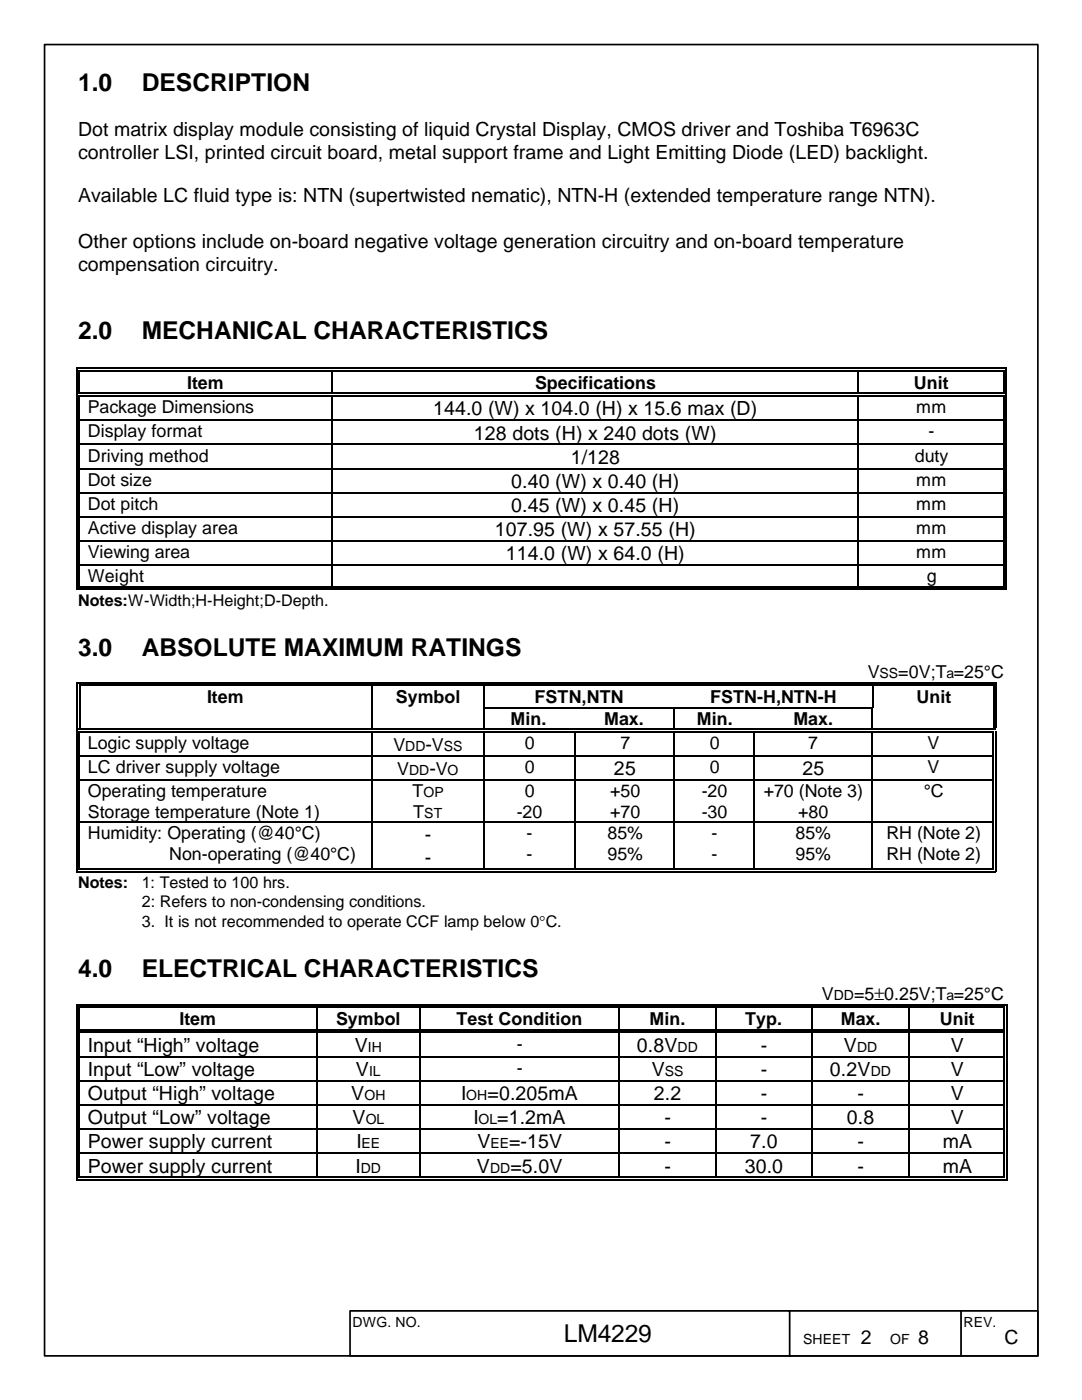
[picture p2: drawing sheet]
<svg xmlns="http://www.w3.org/2000/svg" width="216mm" height="279mm" viewBox="0 0 216 279" stroke-linecap="round" stroke-linejoin="round" font-family="sans-serif">
<defs><g id="words">
<g font-size="4.9">
<text x="15.6" y="18.1">1.0</text>
<text x="28.3" y="18.1">DESCRIPTION</text>
<text x="15.6" y="67.6">2.0</text>
<text x="28.3" y="67.6">MECHANICAL CHARACTERISTICS</text>
<text x="15.6" y="130.9">3.0</text>
<text x="28.3" y="130.9">ABSOLUTE MAXIMUM RATINGS</text>
<text x="15.6" y="194.9">4.0</text>
<text x="28.3" y="194.9">ELECTRICAL CHARACTERISTICS</text>
<text x="112.5" y="267.9">LM4229</text>
</g>
<g font-size="3.9">
<text x="15.6" y="27.1">Dot matrix display module consisting of liquid Crystal Display, CMOS driver and Toshiba T6963C</text>
<text x="15.6" y="31.7">controller LSI, printed circuit board, metal support frame and Light Emitting Diode (LED) backlight.</text>
<text x="15.6" y="40.3">Available LC fluid type is: NTN (supertwisted nematic), NTN-H (extended temperature range NTN).</text>
<text x="15.6" y="49.4">Other options include on-board negative voltage generation circuitry and on-board temperature</text>
<text x="15.6" y="54">compensation circuitry.</text>
<text x="86.4" y="82.9">144.0 (W) x 104.0 (H) x 15.6 max (D)</text>
<text x="94.6" y="87.7">128 dots (H) x 240 dots (W)</text>
<text x="113.9" y="92.5">1/128</text>
<text x="102" y="97.4">0.40 (W) x 0.40 (H)</text>
<text x="98.7" y="107">107.95 (W) x 57.55 (H)</text>
<text x="102" y="102.2">0.45 (W) x 0.45 (H)</text>
<text x="100.9" y="111.8">114.0 (W) x 64.0 (H)</text>
<text x="84.9" y="149.9">-V</text>
<text x="85.7" y="154.7">-V</text>
<text x="122.5" y="154.7">25</text>
<text x="160.1" y="154.7">25</text>
<text x="84.8" y="167.9">-</text>
<text x="84.8" y="172.5">-</text>
<text x="17.5" y="209.9">Input “High” voltage</text>
<text x="70.8" y="209.9">V</text>
<text x="127.1" y="209.9">0.8V</text>
<text x="151.8" y="209.9">-</text>
<text x="168.4" y="209.9">V</text>
<text x="189.7" y="209.9">V</text>
<text x="17.5" y="214.7">Input “Low” voltage</text>
<text x="71" y="214.7">V</text>
<text x="130" y="214.7">V</text>
<text x="151.8" y="214.7">-</text>
<text x="165.6" y="214.7">0.2V</text>
<text x="189.7" y="214.7">V</text>
<text x="17.5" y="219.5">Output “High” voltage</text>
<text x="70.1" y="219.5">V</text>
<text x="92" y="219.5">I</text>
<text x="97.3" y="219.5">=0.205mA</text>
<text x="130.5" y="219.5">2.2</text>
<text x="151.8" y="219.5">-</text>
<text x="171.1" y="219.5">-</text>
<text x="189.7" y="219.5">V</text>
<text x="17.5" y="224.4">Output “Low” voltage</text>
<text x="70.4" y="224.4">V</text>
<text x="94.5" y="224.4">I</text>
<text x="99.2" y="224.4">=1.2mA</text>
<text x="132.6" y="224.4">-</text>
<text x="151.8" y="224.4">-</text>
<text x="169" y="224.4">0.8</text>
<text x="189.7" y="224.4">V</text>
<text x="17.5" y="229.2">Power supply current</text>
<text x="71.1" y="229.2">I</text>
<text x="95.2" y="229.2">V</text>
<text x="101.6" y="229.2">=-15V</text>
<text x="132.6" y="229.2">-</text>
<text x="149.7" y="229.2">7.0</text>
<text x="171.1" y="229.2">-</text>
<text x="188.1" y="229.2">mA</text>
<text x="17.5" y="234">Power supply current</text>
<text x="71" y="234">I</text>
<text x="95.2" y="234">V</text>
<text x="101.9" y="234">=5.0V</text>
<text x="132.6" y="234">-</text>
<text x="148.6" y="234">30.0</text>
<text x="171.1" y="234">-</text>
<text x="188.1" y="234">mA</text>
<text x="171.8" y="268.2">2</text>
<text x="183.2" y="268.2">8</text>
<text x="200.4" y="268.3">C</text>
</g>
<g font-size="3.6">
<text x="37.3" y="77.6">Item</text>
<text x="106.8" y="77.6">Specifications</text>
<text x="182.4" y="77.6">Unit</text>
<text x="17.5" y="82.5">Package Dimensions</text>
<text x="182.8" y="82.5">mm</text>
<text x="17.5" y="87.3">Display format</text>
<text x="185.3" y="87.3">-</text>
<text x="17.5" y="92.1">Driving method</text>
<text x="182.5" y="92.1">duty</text>
<text x="17.5" y="96.9">Dot size</text>
<text x="17.5" y="101.8">Dot pitch</text>
<text x="182.8" y="96.9">mm</text>
<text x="182.8" y="101.8">mm</text>
<text x="17.5" y="106.6">Active display area</text>
<text x="182.8" y="106.6">mm</text>
<text x="17.5" y="111.4">Viewing area</text>
<text x="182.8" y="111.4">mm</text>
<text x="17.5" y="116.2">Weight</text>
<text x="184.9" y="116.2">g</text>
<text x="173.1" y="135.4">V</text>
<text x="179.2" y="135.4">=0V;T =25°C</text>
<text x="41.3" y="140.3">Item</text>
<text x="79" y="140.3">Symbol</text>
<text x="106.7" y="140.3">FSTN,NTN</text>
<text x="141.7" y="140.3">FSTN-H,NTN-H</text>
<text x="182.9" y="140.3">Unit</text>
<text x="17.5" y="149.4">Logic supply voltage</text>
<text x="78.5" y="149.9">V</text>
<text x="101.9" y="144.8">Min.</text>
<text x="104.7" y="149.4">0</text>
<text x="120.6" y="144.8">Max.</text>
<text x="123.8" y="149.4">7</text>
<text x="139" y="144.8">Min.</text>
<text x="141.6" y="149.4">0</text>
<text x="158.3" y="144.8">Max.</text>
<text x="161.3" y="149.4">7</text>
<text x="185.1" y="149.4">V</text>
<text x="17.5" y="154.3">LC driver supply voltage</text>
<text x="79.2" y="154.7">V</text>
<text x="104.7" y="154.3">0</text>
<text x="141.6" y="154.3">0</text>
<text x="185.1" y="154.3">V</text>
<text x="17.5" y="159.1">Operating temperature</text>
<text x="82.3" y="159.1">T</text>
<text x="104.7" y="159.1">0</text>
<text x="121.8" y="159.1">+50</text>
<text x="140" y="159.1">-20</text>
<text x="152.4" y="159.1">+70 (Note 3)</text>
<text x="184.3" y="159.1">°C</text>
<text x="17.5" y="163.2">Storage temperature (Note 1)</text>
<text x="17.5" y="167.5">Humidity: Operating (@40°C)</text>
<text x="82.5" y="163.2">T</text>
<text x="103.1" y="163.2">-20</text>
<text x="105.1" y="167.5">-</text>
<text x="121.2" y="167.5">85%</text>
<text x="121.8" y="163.2">+70</text>
<text x="140" y="163.2">-30</text>
<text x="142" y="167.5">-</text>
<text x="158.7" y="167.5">85%</text>
<text x="159.3" y="163.2">+80</text>
<text x="176.9" y="167.5">RH (Note 2)</text>
<text x="33.8" y="171.5">Non-operating (@40°C)</text>
<text x="105.1" y="171.5">-</text>
<text x="121.2" y="171.5">95%</text>
<text x="142" y="171.5">-</text>
<text x="158.7" y="171.5">95%</text>
<text x="176.9" y="171.5">RH (Note 2)</text>
<text x="164" y="199.6">V</text>
<text x="170.4" y="199.6">=5±0.25V;T =25°C</text>
<text x="35.8" y="204.6">Item</text>
<text x="67.1" y="204.6">Symbol</text>
<text x="91.1" y="204.6">Test Condition</text>
<text x="103.1" y="209.5">-</text>
<text x="129.6" y="204.6">Min.</text>
<text x="148.7" y="204.6">Typ.</text>
<text x="167.8" y="204.6">Max.</text>
<text x="187.5" y="204.6">Unit</text>
<text x="103.1" y="214.3">-</text>
</g>
<g font-size="3.2">
<text x="15.6" y="120.9">Notes:W-Width;H-Height;D-Depth.</text>
<text x="15.6" y="177.2">Notes:</text>
<text x="28.3" y="177.2">1: Tested to 100 hrs.</text>
<text x="28.3" y="180.9">2: Refers to non-condensing conditions.</text>
<text x="28.3" y="184.9">3. It is not recommended to operate CCF lamp below 0°C.</text>
</g>
<g font-size="2.8">
<text x="175.5" y="135.4">SS</text>
<text x="188.9" y="135.4">a</text>
<text x="80.9" y="149.9">DD</text>
<text x="88.6" y="149.9">SS</text>
<text x="81.6" y="154.7">DD</text>
<text x="89.3" y="154.7">O</text>
<text x="84.5" y="159.1">OP</text>
<text x="84.7" y="163.2">ST</text>
<text x="166.4" y="199.6">DD</text>
<text x="188.9" y="199.6">a</text>
<text x="73.4" y="209.9">IH</text>
<text x="135.2" y="209.9">DD</text>
<text x="171" y="209.9">DD</text>
<text x="73.7" y="214.7">IL</text>
<text x="132.7" y="214.7">SS</text>
<text x="173.7" y="214.7">DD</text>
<text x="72.7" y="219.5">OH</text>
<text x="93" y="219.5">OH</text>
<text x="73" y="224.4">OL</text>
<text x="95.5" y="224.4">OL</text>
<text x="72.1" y="229.2">EE</text>
<text x="97.9" y="229.2">EE</text>
<text x="72" y="234">DD</text>
<text x="97.8" y="234">DD</text>
<text x="70.4" y="264.8">DWG. NO.</text>
<text x="160.3" y="268.1">SHEET</text>
<text x="177.6" y="268.1">OF</text>
<text x="192.3" y="264.8">REV.</text>
</g>
</g></defs>
<path d="M8.9 8.9h198.2v261.7h-198.2z" fill="#fff" stroke="#000" stroke-width=".34"/>
<path d="M69.8 261.6h122" fill="none" stroke="#000" stroke-width=".34"/>
<g fill="#fff" stroke="#000" stroke-width=".34">
<path d="M86.4 262.9h58.5v6.4h-58.5z"/>
<path d="M157.5 261.6h34.4v9h-34.4z"/>
<path d="M69.8 261.6h87.8v9h-87.8z"/>
</g>
<path d="M86.4 262.9h69.8v6.3h-69.8z" fill="#fff"/>
<path d="M191.8 261.6h15.2" fill="none" stroke="#000" stroke-width=".34"/>
<path d="M191.8 261.6h15.3v9h-15.3z" fill="#fff" stroke="#000" stroke-width=".34"/>
<g fill="#fff">
<path d="M198.6 264.2h6.4v5.7h-6.4z"/>
<path d="M15.2 13h185.5v247.3h-185.5z"/>
</g>
<g fill="#000">
<path d="M15.2 73.4h.2v.8h-.2zM15.2 73.4h.7v.3h-.7zM15.2 78.4h.2v.8h-.2zM15.7 73.9h.2v.3h-.2zM15.7 78.4h.2v.3h-.2zM15.7 78.9h.2v.3h-.2zM66.2 73.4h.8v.3h-.8zM66.2 73.9h.8v.3h-.8zM66.2 78.4h.8v.3h-.8zM66.2 78.9h.8v.3h-.8zM171 73.4h.8v.3h-.8zM171 73.9h.8v.3h-.8z"/>
<path d="M171 78.4h.8v.3h-.8zM171 78.9h.8v.3h-.8zM200.2 73.4h.7v.3h-.7zM200.2 73.9h.2v.3h-.2zM200.2 78.4h.2v.3h-.2zM200.2 78.9h.2v.3h-.2zM200.7 73.4h.2v.8h-.2zM200.7 78.4h.2v.8h-.2zM15.2 83.7h.2v.3h-.2zM15.2 88.6h.2v.2h-.2zM15.2 93.4h.2v.2h-.2zM15.2 98.2h.2v.3h-.2z"/>
<path d="M15.7 83.7h.2v.3h-.2zM15.7 88.6h.2v.2h-.2zM15.7 93.4h.2v.2h-.2zM15.7 98.2h.2v.3h-.2zM66.2 83.7h.3v.3h-.3zM66.2 88.6h.3v.2h-.3zM66.2 93.4h.3v.2h-.3zM66.2 98.2h.3v.3h-.3zM171 83.7h.3v.3h-.3zM171 88.6h.3v.2h-.3zM171 93.4h.3v.2h-.3zM171 98.2h.3v.3h-.3z"/>
<path d="M200.2 83.7h.2v.3h-.2zM200.2 88.6h.2v.2h-.2zM200.2 93.4h.2v.2h-.2zM200.2 98.2h.2v.3h-.2zM200.7 83.7h.2v.3h-.2zM200.7 88.6h.2v.2h-.2zM200.7 93.4h.2v.2h-.2zM200.7 98.2h.2v.3h-.2zM15.2 103h.2v.3h-.2zM15.2 107.9h.2v.2h-.2zM15.2 112.7h.2v.2h-.2zM15.2 117h.2v.8h-.2z"/>
<path d="M15.2 117.5h.7v.3h-.7zM15.7 103h.2v.3h-.2zM15.7 107.9h.2v.2h-.2zM15.7 112.7h.2v.2h-.2zM15.7 117h.2v.3h-.2zM66.2 103h.3v.3h-.3zM66.2 107.9h.3v.2h-.3zM66.2 112.7h.3v.2h-.3zM66.2 117h.8v.3h-.8zM66.2 117.5h.8v.3h-.8zM171 103h.3v.3h-.3zM171 107.9h.3v.2h-.3z"/>
<path d="M171 112.7h.3v.2h-.3zM171 117h.8v.3h-.8zM171 117.5h.8v.3h-.8zM200.2 103h.2v.3h-.2zM200.2 107.9h.2v.2h-.2zM200.2 112.7h.2v.2h-.2zM200.2 117.5h.7v.3h-.7zM200.2 117h.2v.3h-.2zM200.7 103h.2v.3h-.2zM200.7 107.9h.2v.2h-.2zM200.7 112.7h.2v.2h-.2zM200.7 117h.2v.8h-.2z"/>
<path d="M15.2 136.1h.3v.8h-.3zM15.2 136.1h.8v.3h-.8zM15.7 136.7h.3v.2h-.3zM74.2 136.1h.7v.3h-.7zM74.2 136.7h.7v.2h-.7zM96.4 136.1h.7v.3h-.7zM96.4 136.7h.7v.2h-.7zM134.5 136.1h.7v.3h-.7zM134.5 136.7h.7v.2h-.7zM174 136.1h.8v.3h-.8zM174 136.7h.8v.2h-.8zM198.1 136.1h.8v.3h-.8z"/>
<path d="M198.1 136.7h.3v.2h-.3zM198.6 136.1h.3v.8h-.3zM15.2 145.4h.2v.7h-.2zM15.2 145.4h.7v.2h-.7zM15.2 150.7h.2v.3h-.2zM15.2 155.5h.2v.3h-.2zM15.2 141.1h.3v.3h-.3zM15.7 145.9h.2v.2h-.2zM15.7 150.7h.2v.3h-.2zM15.7 155.5h.2v.3h-.2zM15.7 141.1h.3v.3h-.3zM15.9 145.4h.8v.2h-.8z"/>
<path d="M15.9 145.9h.8v.2h-.8zM74.2 141.1h.2v.3h-.2zM74.2 145.4h.7v.2h-.7zM74.2 145.9h.7v.2h-.7zM74.2 150.7h.2v.3h-.2zM74.2 155.5h.2v.3h-.2zM96.4 141.1h.2v.3h-.2zM96.4 145.4h.7v.2h-.7zM96.4 145.9h.7v.2h-.7zM96.4 150.7h.2v.3h-.2zM96.4 155.5h.2v.3h-.2zM114.3 141.1h.3v.3h-.3z"/>
<path d="M114.3 145.4h.8v.2h-.8zM114.3 145.9h.8v.2h-.8zM114.6 145.4h.8v.2h-.8zM114.6 145.9h.8v.2h-.8zM114.6 150.7h.3v.3h-.3zM114.6 155.5h.3v.3h-.3zM134.5 141.1h.2v.3h-.2zM134.5 145.4h.7v.2h-.7zM134.5 145.9h.7v.2h-.7zM134.5 150.7h.2v.3h-.2zM134.5 155.5h.2v.3h-.2zM150.4 141.1h.2v.3h-.2z"/>
<path d="M150.4 145.4h.7v.2h-.7zM150.4 145.9h.7v.2h-.7zM150.4 150.7h.2v.3h-.2zM150.4 155.5h.2v.3h-.2zM173.9 141.1h.3v.3h-.3zM173.9 145.4h.8v.2h-.8zM173.9 145.9h.8v.2h-.8zM173.9 150.7h.3v.3h-.3zM173.9 155.5h.3v.3h-.3zM198 145.4h.8v.2h-.8zM198 145.9h.3v.2h-.3zM198 150.7h.3v.3h-.3z"/>
<path d="M198 155.5h.3v.3h-.3zM198.1 141.1h.3v.3h-.3zM198.5 145.9h.3v.2h-.3zM198.5 150.7h.3v.3h-.3zM198.5 155.5h.3v.3h-.3zM198.6 141.1h.3v.3h-.3zM15.2 163.9h.2v.3h-.2zM15.2 173.3h.2v.8h-.2zM15.2 173.8h.7v.3h-.7zM15.7 163.9h.2v.3h-.2zM15.7 173.3h.2v.3h-.2zM74.2 163.9h.2v.3h-.2z"/>
<path d="M74.2 173.3h.7v.3h-.7zM74.2 173.8h.7v.3h-.7zM96.4 163.9h.2v.3h-.2zM96.4 173.3h.7v.3h-.7zM96.4 173.8h.7v.3h-.7zM114.6 163.9h.3v.3h-.3zM114.6 173.3h.8v.3h-.8zM114.6 173.8h.8v.3h-.8zM134.5 163.9h.2v.3h-.2zM134.5 173.3h.7v.3h-.7zM134.5 173.8h.7v.3h-.7zM150.4 163.9h.2v.3h-.2z"/>
<path d="M150.4 173.3h.7v.3h-.7zM150.4 173.8h.7v.3h-.7zM173.9 163.9h.3v.3h-.3zM173.9 173.3h.8v.3h-.8zM173.9 173.8h.8v.3h-.8zM198 163.9h.3v.3h-.3zM198 173.8h.8v.3h-.8zM198 173.3h.3v.3h-.3zM198.5 163.9h.3v.3h-.3zM198.5 173.3h.3v.8h-.3zM15.2 200.4h.2v.8h-.2zM15.2 200.4h.7v.3h-.7z"/>
<path d="M15.2 205.4h.2v.8h-.2zM15.2 210.7h.2v.3h-.2zM15.2 215.6h.2v.2h-.2zM15.7 200.9h.2v.3h-.2zM15.7 205.4h.2v.3h-.2zM15.7 205.9h.2v.3h-.2zM15.7 210.7h.2v.3h-.2zM15.7 215.6h.2v.2h-.2zM63.1 200.4h.7v.3h-.7zM63.1 200.9h.7v.3h-.7zM63.1 205.4h.7v.3h-.7zM63.1 205.9h.7v.3h-.7z"/>
<path d="M63.1 210.7h.2v.3h-.2zM63.1 215.6h.2v.2h-.2zM83.7 200.4h.7v.3h-.7zM83.7 200.9h.7v.3h-.7zM83.7 205.4h.7v.3h-.7zM83.7 205.9h.7v.3h-.7zM83.7 210.7h.2v.3h-.2zM83.7 215.6h.2v.2h-.2zM123.4 200.4h.7v.3h-.7zM123.4 200.9h.7v.3h-.7zM123.4 205.4h.7v.3h-.7zM123.4 205.9h.7v.3h-.7z"/>
<path d="M123.4 210.7h.2v.3h-.2zM123.4 215.6h.2v.2h-.2zM142.7 200.4h.7v.3h-.7zM142.7 200.9h.7v.3h-.7zM142.7 205.4h.7v.3h-.7zM142.7 205.9h.7v.3h-.7zM142.7 210.7h.2v.3h-.2zM142.7 215.6h.2v.2h-.2zM161.9 200.4h.7v.3h-.7zM161.9 200.9h.7v.3h-.7zM161.9 205.4h.7v.3h-.7zM161.9 205.9h.7v.3h-.7z"/>
<path d="M161.9 210.7h.2v.3h-.2zM161.9 215.6h.2v.2h-.2zM181.2 200.4h.7v.3h-.7zM181.2 200.9h.7v.3h-.7zM181.2 205.4h.7v.3h-.7zM181.2 205.9h.7v.3h-.7zM181.2 210.7h.2v.3h-.2zM181.2 215.6h.2v.2h-.2zM200.2 200.4h.8v.3h-.8zM200.2 200.9h.3v.3h-.3zM200.2 205.4h.3v.3h-.3zM200.2 205.9h.3v.3h-.3z"/>
<path d="M200.2 210.7h.3v.3h-.3zM200.2 215.6h.3v.2h-.3zM200.7 200.4h.3v.8h-.3zM200.7 205.4h.3v.8h-.3zM200.7 210.7h.3v.3h-.3zM200.7 215.6h.3v.2h-.3zM15.2 220.4h.2v.2h-.2zM15.2 225.2h.2v.3h-.2zM15.2 230h.2v.3h-.2zM15.2 234.9h.2v.7h-.2zM15.2 235.4h.7v.2h-.7zM15.7 220.4h.2v.2h-.2z"/>
<path d="M15.7 225.2h.2v.3h-.2zM15.7 230h.2v.3h-.2zM15.7 234.9h.2v.2h-.2zM63.1 220.4h.2v.2h-.2zM63.1 225.2h.2v.3h-.2zM63.1 230h.2v.3h-.2zM63.1 234.9h.7v.2h-.7zM63.1 235.4h.7v.2h-.7zM83.7 220.4h.2v.2h-.2zM83.7 225.2h.2v.3h-.2zM83.7 230h.2v.3h-.2zM83.7 234.9h.7v.2h-.7z"/>
<path d="M83.7 235.4h.7v.2h-.7zM123.4 220.4h.2v.2h-.2zM123.4 225.2h.2v.3h-.2zM123.4 230h.2v.3h-.2zM123.4 234.9h.7v.2h-.7zM123.4 235.4h.7v.2h-.7zM142.7 220.4h.2v.2h-.2zM142.7 225.2h.2v.3h-.2zM142.7 230h.2v.3h-.2zM142.7 234.9h.7v.2h-.7zM142.7 235.4h.7v.2h-.7zM161.9 220.4h.2v.2h-.2z"/>
<path d="M161.9 225.2h.2v.3h-.2zM161.9 230h.2v.3h-.2zM161.9 234.9h.7v.2h-.7zM161.9 235.4h.7v.2h-.7zM181.2 220.4h.2v.2h-.2zM181.2 225.2h.2v.3h-.2zM181.2 230h.2v.3h-.2zM181.2 234.9h.7v.2h-.7zM181.2 235.4h.7v.2h-.7zM200.2 220.4h.3v.2h-.3zM200.2 225.2h.3v.3h-.3zM200.2 230h.3v.3h-.3z"/>
<path d="M200.2 235.4h.8v.2h-.8zM200.2 234.9h.3v.2h-.3zM200.7 220.4h.3v.2h-.3zM200.7 225.2h.3v.3h-.3zM200.7 230h.3v.3h-.3zM200.7 234.9h.3v.7h-.3z"/>
</g>
<g fill="none" stroke="#000" stroke-width=".25">
<path d="M15.3 74.2v4.2M15.3 79.2v4.5M15.8 74.2v4.2M15.8 79.2v4.5M15.9 73.5h50.3M15.9 74h50.3M15.9 78.5h50.3M15.9 79h50.3M66.3 74.2v4.2M66.3 79.2v4.5M67 73.5h104M67 74h104"/>
<path d="M67 78.5h104M67 79h104M171.2 74.2v4.2M171.2 79.2v4.5M171.8 73.5h28.4M171.8 74h28.4M171.8 78.5h28.4M171.8 79h28.4M200.3 74.2v4.2M200.3 79.2v4.5M200.8 74.2v4.2M200.8 79.2v4.5"/>
<path d="M15.3 84v4.6M15.3 88.8v4.6M15.3 93.6v4.6M15.3 98.5v4.5M15.8 84v4.6M15.8 88.8v4.6M15.8 93.6v4.6M15.8 98.5v4.5M15.9 83.9h50.3M15.9 88.7h50.3M15.9 93.5h50.3M15.9 98.3h50.3"/>
<path d="M66.3 84v4.6M66.3 88.8v4.6M66.3 93.6v4.6M66.3 98.5v4.5M66.5 83.9h104.5M66.5 88.7h104.5M66.5 93.5h104.5M66.5 98.3h104.5M171.2 84v4.6M171.2 88.8v4.6M171.2 93.6v4.6M171.2 98.5v4.5"/>
<path d="M171.3 83.9h28.9M171.3 88.7h28.9M171.3 93.5h28.9M171.3 98.3h28.9M200.3 84v4.6M200.3 88.8v4.6M200.3 93.6v4.6M200.3 98.5v4.5M200.8 84v4.6M200.8 88.8v4.6M200.8 93.6v4.6M200.8 98.5v4.5"/>
<path d="M15.3 103.3v4.6M15.3 108.1v4.6M15.3 112.9v4.1M15.8 103.3v4.6M15.8 108.1v4.6M15.8 112.9v4.1M15.9 103.2h50.3M15.9 108h50.3M15.9 112.8h50.3M15.9 117.1h50.3M15.9 117.6h50.3M66.3 103.3v4.6"/>
<path d="M66.3 108.1v4.6M66.3 112.9v4.1M66.5 103.2h104.5M66.5 108h104.5M66.5 112.8h104.5M67 117.1h104M67 117.6h104M171.2 103.3v4.6M171.2 108.1v4.6M171.2 112.9v4.1M171.3 103.2h28.9M171.3 108h28.9"/>
<path d="M171.3 112.8h28.9M171.8 117.1h28.4M171.8 117.6h28.4M200.3 103.3v4.6M200.3 108.1v4.6M200.3 112.9v4.1M200.8 103.3v4.6M200.8 108.1v4.6M200.8 112.9v4.1M15.4 136.9v4.2M15.9 136.9v4.2M16 136.3h58.2"/>
<path d="M16 136.8h58.2M74.3 136.9v4.2M74.9 136.3h21.5M74.9 136.8h21.5M96.5 136.9v4.2M97.1 136.3h37.4M97.1 136.8h37.4M135.2 136.3h38.8M135.2 136.8h38.8M174.1 136.9v4.2M174.8 136.3h23.3M174.8 136.8h23.3"/>
<path d="M198.2 136.9v4.2M198.8 136.9v4.2M15.3 146.1v4.6M15.3 151v4.5M15.3 155.8v8.1M15.4 141.4v4M15.8 146.1v4.6M15.8 151v4.5M15.8 155.8v8.1M15.9 141.4v4M15.9 150.8h58.3M15.9 155.7h58.3"/>
<path d="M16.7 145.5h57.5M16.7 146h57.5M74.3 141.4v4M74.3 146.1v4.6M74.3 151v4.5M74.3 155.8v8.1M74.4 150.8h22M74.4 155.7h22M74.9 145.5h21.5M74.9 146h21.5M96.5 141.4v4M96.5 146.1v4.6"/>
<path d="M96.5 151v4.5M96.5 155.8v8.1M96.6 141.3h17.7M96.6 150.8h18M96.6 155.7h18M97.1 145.5h17.2M97.1 146h17.2M114.6 141.3h19.9M114.8 146.1v4.6M114.8 151v4.5M114.8 155.8v8.1M114.9 150.8h19.6"/>
<path d="M114.9 155.7h19.6M115.4 145.5h19.1M115.4 146h19.1M134.6 141.4v4M134.6 146.1v4.6M134.6 151v4.5M134.6 155.8v8.1M134.7 141.3h15.7M134.7 150.8h15.7M134.7 155.7h15.7M135.2 145.5h15.2M135.2 146h15.2"/>
<path d="M150.5 146.1v4.6M150.5 151v4.5M150.5 155.8v8.1M150.6 141.3h23.3M150.6 150.8h23.3M150.6 155.7h23.3M151.1 145.5h22.8M151.1 146h22.8M174 141.4v4M174 146.1v4.6M174 151v4.5M174 155.8v8.1"/>
<path d="M174.2 150.8h23.8M174.2 155.7h23.8M174.7 145.5h23.3M174.7 146h23.3M198.2 146.1v4.6M198.2 151v4.5M198.2 155.8v8.1M198.2 141.4v4M198.7 146.1v4.6M198.7 151v4.5M198.7 155.8v8.1M198.8 141.4v4"/>
<path d="M15.3 164.2v9.1M15.8 164.2v9.1M15.9 164h58.3M15.9 173.4h58.3M15.9 173.9h58.3M74.3 164.2v9.1M74.4 164h22M74.9 173.4h21.5M74.9 173.9h21.5M96.5 164.2v9.1M96.6 164h18M97.1 173.4h17.5"/>
<path d="M97.1 173.9h17.5M114.8 164.2v9.1M114.9 164h19.6M115.4 173.4h19.1M115.4 173.9h19.1M134.6 164.2v9.1M134.7 164h15.7M135.2 173.4h15.2M135.2 173.9h15.2M150.5 164.2v9.1M150.6 164h23.3M151.1 173.4h22.8"/>
<path d="M151.1 173.9h22.8M174 164.2v9.1M174.2 164h23.8M174.7 173.4h23.3M174.7 173.9h23.3M198.2 164.2v9.1M198.7 164.2v9.1M15.3 201.2v4.2M15.3 206.2v4.5M15.3 211v4.6M15.3 215.8v4.6M15.8 201.2v4.2"/>
<path d="M15.8 206.2v4.5M15.8 211v4.6M15.8 215.8v4.6M15.9 200.5h47.2M15.9 201h47.2M15.9 205.5h47.2M15.9 206h47.2M15.9 210.9h47.2M15.9 215.7h47.2M63.2 201.2v4.2M63.2 206.2v4.5M63.2 211v4.6"/>
<path d="M63.2 215.8v4.6M63.3 210.9h20.4M63.3 215.7h20.4M63.8 200.5h19.9M63.8 201h19.9M63.8 205.5h19.9M63.8 206h19.9M83.8 201.2v4.2M83.8 206.2v4.5M83.8 211v4.6M83.8 215.8v4.6M83.9 210.9h39.5"/>
<path d="M83.9 215.7h39.5M84.4 200.5h39M84.4 201h39M84.4 205.5h39M84.4 206h39M123.5 201.2v4.2M123.5 206.2v4.5M123.5 211v4.6M123.5 215.8v4.6M123.6 210.9h19.1M123.6 215.7h19.1M124.1 200.5h18.6"/>
<path d="M124.1 201h18.6M124.1 205.5h18.6M124.1 206h18.6M142.8 201.2v4.2M142.8 206.2v4.5M142.8 211v4.6M142.8 215.8v4.6M142.9 210.9h19M142.9 215.7h19M143.4 200.5h18.5M143.4 201h18.5M143.4 205.5h18.5"/>
<path d="M143.4 206h18.5M162 201.2v4.2M162 206.2v4.5M162 211v4.6M162 215.8v4.6M162.1 210.9h19.1M162.1 215.7h19.1M162.6 200.5h18.6M162.6 201h18.6M162.6 205.5h18.6M162.6 206h18.6M181.3 201.2v4.2"/>
<path d="M181.3 206.2v4.5M181.3 211v4.6M181.3 215.8v4.6M181.4 210.9h18.8M181.4 215.7h18.8M181.9 200.5h18.3M181.9 201h18.3M181.9 205.5h18.3M181.9 206h18.3M200.4 201.2v4.2M200.4 206.2v4.5M200.4 211v4.6"/>
<path d="M200.4 215.8v4.6M200.9 201.2v4.2M200.9 206.2v4.5M200.9 211v4.6M200.9 215.8v4.6M15.3 220.6v4.6M15.3 225.5v4.5M15.3 230.3v4.6M15.8 220.6v4.6M15.8 225.5v4.5M15.8 230.3v4.6M15.9 220.5h47.2"/>
<path d="M15.9 225.3h47.2M15.9 230.2h47.2M15.9 235h47.2M15.9 235.5h47.2M63.2 220.6v4.6M63.2 225.5v4.5M63.2 230.3v4.6M63.3 220.5h20.4M63.3 225.3h20.4M63.3 230.2h20.4M63.8 235h19.9M63.8 235.5h19.9"/>
<path d="M83.8 220.6v4.6M83.8 225.5v4.5M83.8 230.3v4.6M83.9 220.5h39.5M83.9 225.3h39.5M83.9 230.2h39.5M84.4 235h39M84.4 235.5h39M123.5 220.6v4.6M123.5 225.5v4.5M123.5 230.3v4.6M123.6 220.5h19.1"/>
<path d="M123.6 225.3h19.1M123.6 230.2h19.1M124.1 235h18.6M124.1 235.5h18.6M142.8 220.6v4.6M142.8 225.5v4.5M142.8 230.3v4.6M142.9 220.5h19M142.9 225.3h19M142.9 230.2h19M143.4 235h18.5M143.4 235.5h18.5"/>
<path d="M162 220.6v4.6M162 225.5v4.5M162 230.3v4.6M162.1 220.5h19.1M162.1 225.3h19.1M162.1 230.2h19.1M162.6 235h18.6M162.6 235.5h18.6M181.3 220.6v4.6M181.3 225.5v4.5M181.3 230.3v4.6M181.4 220.5h18.8"/>
<path d="M181.4 225.3h18.8M181.4 230.2h18.8M181.9 235h18.3M181.9 235.5h18.3M200.4 220.6v4.6M200.4 225.5v4.5M200.4 230.3v4.6M200.9 220.6v4.6M200.9 225.5v4.5M200.9 230.3v4.6"/>
</g>
<g fill="#fff">
<path d="M182.9 264.2h5.1v5h-5.1z"/>
<path d="M171.4 264.2h5.1v5h-5.1z"/>
</g>
<use href="#words"/>
</svg>
